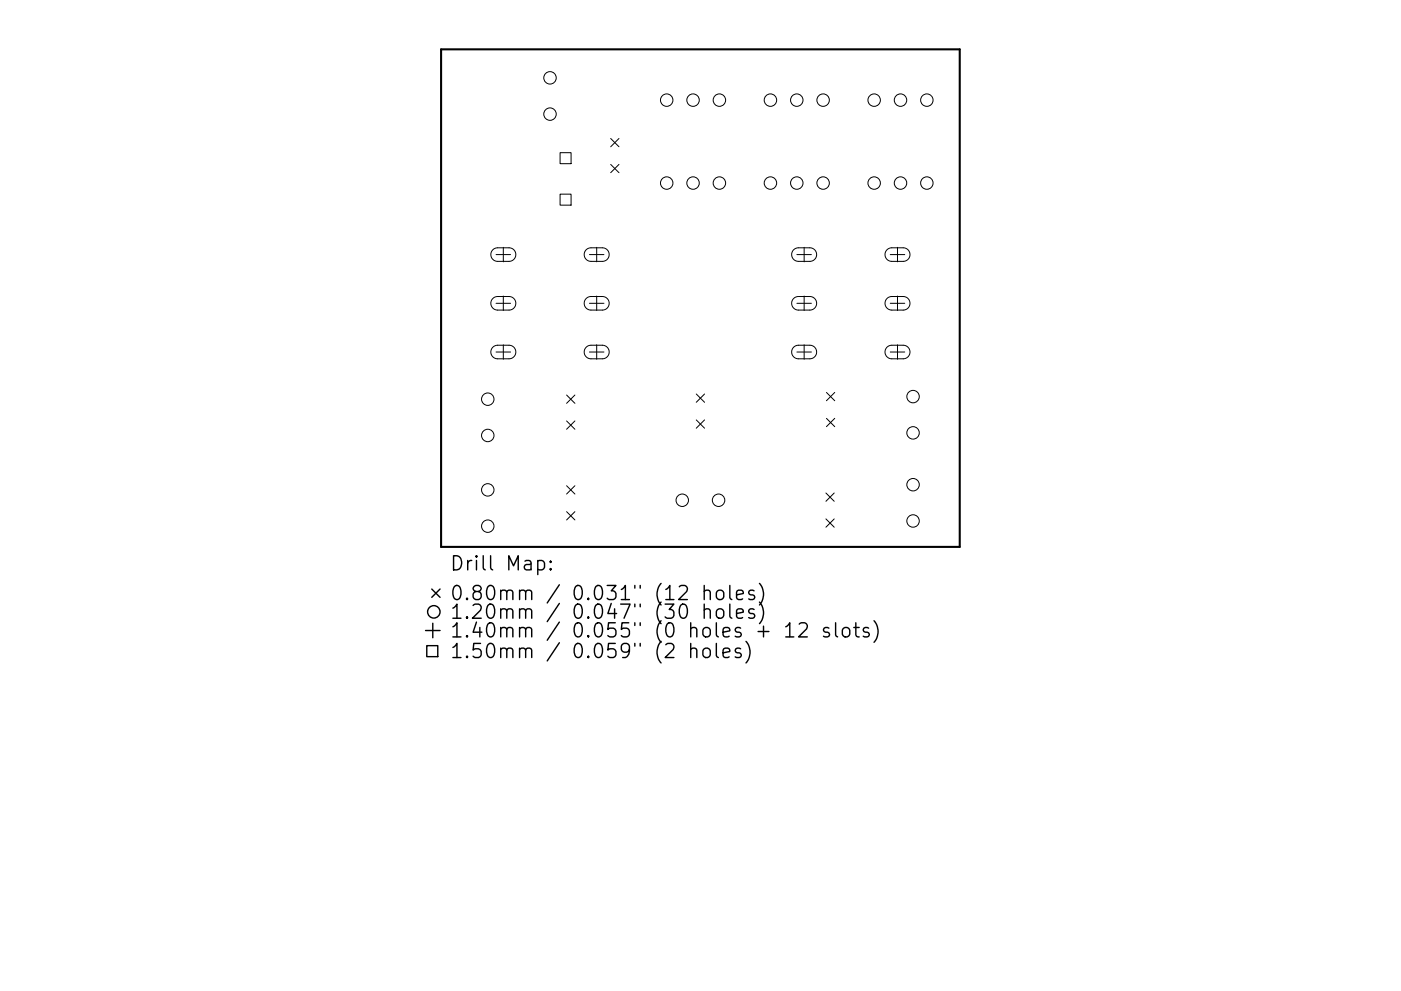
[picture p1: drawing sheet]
<svg xmlns="http://www.w3.org/2000/svg" width="297mm" height="210mm" viewBox="0 0 297 210" stroke-linecap="round" stroke-linejoin="round" font-family="sans-serif">
<defs><g id="words">
<g font-size="4.2">
<text x="95.3" y="121.1">Drill Map:</text>
<text x="95.3" y="127.4">0.80mm / 0.031&quot; (12 holes)</text>
<text x="95.3" y="131.3">1.20mm / 0.047&quot; (30 holes)</text>
<text x="95.3" y="135.3">1.40mm / 0.055&quot; (0 holes + 12 slots)</text>
<text x="95.3" y="139.7">1.50mm / 0.059&quot; (2 holes)</text>
</g>
</g></defs>
<path d="M93.5 10.5h110v105.5h-110z" fill="none" stroke="#000" stroke-width=".44"/>
<g fill="none" stroke="#000" stroke-width=".21">
<path d="M118.7 32.4h2.4v2.3h-2.4zM129.5 29.4l1.7 1.7M129.5 34.9l1.7 1.7M131.2 29.4l-1.7 1.7M131.2 34.9l-1.7 1.7M104.5 53l.9-.4h2.5a1.44 1.44 0 0 1 1.5 1.4 1.44 1.44 0 0 1-1.5 1.5h-2.4a1.44 1.44 0 0 1-1.3-.9 1.44 1.44 0 0 1 .3-1.6zM105.2 54h3.1M106.7 52.5v3.1M118.7 41.2h2.4v2.3h-2.4zM124.3 53l.9-.4h2.5a1.44 1.44 0 0 1 1.5 1.4 1.44 1.44 0 0 1-1.5 1.5h-2.4a1.44 1.44 0 0 1-1.3-.9 1.44 1.44 0 0 1 .3-1.6zM125 54h3M126.5 52.5v3.1"/>
<path d="M168.3 53l.9-.4h2.5a1.44 1.44 0 0 1 1.4 1.4 1.44 1.44 0 0 1-1.4 1.5h-2.4a1.44 1.44 0 0 1-1.3-.9 1.44 1.44 0 0 1 .3-1.6zM169 54h3M170.5 52.5v3.1M188.1 53l.9-.4h2.5a1.44 1.44 0 0 1 1.4 1.4 1.44 1.44 0 0 1-1.4 1.5h-2.4a1.44 1.44 0 0 1-1.4-.9 1.44 1.44 0 0 1 .4-1.6zM188.7 54h3.1M190.3 52.5v3.1M104.5 63.3l.9-.4h2.5a1.44 1.44 0 0 1 1.5 1.5 1.44 1.44 0 0 1-1.5 1.4h-2.4a1.44 1.44 0 0 1-1.3-.9 1.44 1.44 0 0 1 .3-1.6zM104.5 73.7l.9-.4 2.5-.1a1.44 1.44 0 0 1 1.5 1.5 1.44 1.44 0 0 1-1.5 1.4h-2.4a1.44 1.44 0 0 1-1.3-.9 1.44 1.44 0 0 1 .3-1.5zM105.2 64.4h3.1M105.2 74.7h3.1M106.7 62.8v3.1M106.7 73.1v3.1"/>
<path d="M124.3 63.3l.9-.4h2.5a1.44 1.44 0 0 1 1.5 1.5 1.44 1.44 0 0 1-1.5 1.4h-2.4a1.44 1.44 0 0 1-1.3-.9 1.44 1.44 0 0 1 .3-1.6zM124.3 73.7l.9-.4 2.5-.1a1.44 1.44 0 0 1 1.5 1.5 1.44 1.44 0 0 1-1.5 1.4h-2.4a1.44 1.44 0 0 1-1.3-.9 1.44 1.44 0 0 1 .3-1.5zM125 64.4h3M125 74.7h3M126.5 62.8v3.1M126.5 73.1v3.1M168.3 63.3l.9-.4h2.5a1.44 1.44 0 0 1 1.4 1.5 1.44 1.44 0 0 1-1.4 1.4h-2.4a1.44 1.44 0 0 1-1.3-.9 1.44 1.44 0 0 1 .3-1.6zM168.3 73.7l.9-.4 2.5-.1a1.44 1.44 0 0 1 1.4 1.5 1.44 1.44 0 0 1-1.4 1.4h-2.4a1.44 1.44 0 0 1-1.3-.9 1.44 1.44 0 0 1 .3-1.5zM169 64.4h3M169 74.7h3M170.5 62.8v3.1M170.5 73.1v3.1"/>
<path d="M188.1 63.3l.9-.4h2.5a1.44 1.44 0 0 1 1.4 1.5 1.44 1.44 0 0 1-1.4 1.4h-2.4a1.44 1.44 0 0 1-1.4-.9 1.44 1.44 0 0 1 .4-1.6zM188.1 73.7l.9-.4 2.5-.1a1.44 1.44 0 0 1 1.4 1.5 1.44 1.44 0 0 1-1.4 1.4h-2.4a1.44 1.44 0 0 1-1.4-.9 1.44 1.44 0 0 1 .4-1.5zM188.7 64.4h3.1M188.7 74.7h3.1M190.3 62.8v3.1M190.3 73.1v3.1M120.1 83.8l1.8 1.8M120.1 89.3l1.8 1.8M121.9 83.8l-1.8 1.8M121.9 89.3l-1.8 1.8M147.6 83.6l1.8 1.8M147.6 89.1l1.8 1.8"/>
<path d="M149.4 83.6l-1.8 1.8M149.4 89.1l-1.8 1.8M175.2 83.3l1.8 1.7M175.2 88.8l1.8 1.7M177 83.3l-1.8 1.7M177 88.8l-1.8 1.7M120.1 103.1l1.8 1.7M120.1 108.6l1.8 1.7M121.9 103.1l-1.8 1.7M121.9 108.6l-1.8 1.7M175.1 104.6l1.8 1.8M175.1 110.1l1.8 1.8"/>
<path d="M176.9 104.6l-1.8 1.8M176.9 110.1l-1.8 1.8"/>
<circle cx="116.6" cy="16.5" r="1.32"/>
<circle cx="116.6" cy="24.2" r="1.32"/>
<circle cx="141.4" cy="21.2" r="1.32"/>
<circle cx="141.4" cy="38.8" r="1.32"/>
<circle cx="146.9" cy="21.2" r="1.32"/>
<circle cx="146.9" cy="38.8" r="1.32"/>
<circle cx="152.5" cy="21.2" r="1.32"/>
<circle cx="152.5" cy="38.8" r="1.32"/>
<circle cx="163.3" cy="21.2" r="1.32"/>
<circle cx="163.3" cy="38.8" r="1.32"/>
<circle cx="168.9" cy="21.2" r="1.32"/>
<circle cx="168.9" cy="38.8" r="1.32"/>
<circle cx="174.5" cy="21.2" r="1.32"/>
<circle cx="174.5" cy="38.8" r="1.32"/>
<circle cx="185.3" cy="21.2" r="1.32"/>
<circle cx="185.3" cy="38.8" r="1.32"/>
<circle cx="190.9" cy="21.2" r="1.32"/>
<circle cx="190.9" cy="38.8" r="1.32"/>
<circle cx="196.5" cy="21.2" r="1.32"/>
<circle cx="196.5" cy="38.8" r="1.32"/>
<circle cx="103.4" cy="92.4" r="1.32"/>
<circle cx="103.4" cy="84.7" r="1.32"/>
<circle cx="193.6" cy="84.1" r="1.32"/>
<circle cx="193.6" cy="91.8" r="1.32"/>
<circle cx="103.4" cy="103.9" r="1.32"/>
<circle cx="103.4" cy="111.6" r="1.32"/>
<circle cx="144.7" cy="106.1" r="1.32"/>
<circle cx="152.3" cy="106.1" r="1.32"/>
<circle cx="193.6" cy="110.5" r="1.32"/>
<circle cx="193.6" cy="102.8" r="1.32"/>
</g>
<g fill="none" stroke="#000" stroke-width=".3">
<path d="M114 119.1l.9-.2 .5 .6v.8l-.2 .5-.3 .1-.9-.1M116.7 119.1l.2 .1-.2 .1-.1-.1 .1-.1v.2M90.2 133.8h3.1M90.5 137h2.3v2.3h-2.3zM91.5 125l1.8 1.7M91.8 132.2v3.1M93.3 125l-1.8 1.7M116.7 120.6l.2 .2-.2 .1-.1-.1 .1-.2v.3M146.4 137.8a.74 .74 0 0 1 1.3 .1v1.6M146.4 136.5v3M149.3 125.5a.74 .74 0 0 1 1.3 .1v1.6M149.3 129.5a.74 .74 0 0 1 1.3 .1v1.6"/>
<path d="M149.3 137.7a.81 .81 0 0 1 1.3 .4v.8a.81 .81 0 0 1-.8 .6 .81 .81 0 0 1-.8-.6v-.8zM149.3 124.2v3M149.3 128.2v3M151.9 136.5v2.6l.4 .4M152 125.5a.81 .81 0 0 1 .8-.3 .81 .81 0 0 1 .6 .6v.8a.81 .81 0 0 1-.7 .6 .81 .81 0 0 1-.8-.6v-.8zM152.2 129.3a.81 .81 0 0 1 1.2 .4v.9a.81 .81 0 0 1-.7 .6 .81 .81 0 0 1-.8-.6v-.9zM153.3 138.5l1.4-.3-.1-.5-.9-.2-.4 .4v1.2l.1 .3 .3 .1 .9-.1M154.7 124.2v2.6l.5 .4M154.7 128.2v2.5l.5 .5M156.2 126.2l1.4-.3-.2-.5-.8-.2-.4 .4v1.2l.1 .3 .3 .1 .8-.1M156.2 130.2l1.4-.3-.2-.6-.8-.1-.4 .4v1.1l.1 .3 .3 .2 .8-.2M157 137.7l-.7-.2-.4 .4 .1 .5 1 .3 .2 .2-.2 .5-.3 .1-.8-.1"/>
<path d="M158.2 136.1a3.4 3.4 0 0 1 0 4.6M159.9 125.4l-.7-.2-.5 .4 .2 .5 1 .3 .1 .2-.1 .5-.3 .1-.9-.1M159.9 129.3l-.7-.1-.5 .4 .2 .4 1 .3 .1 .3-.1 .4-.3 .2-.9-.2M161 123.8a3.4 3.4 0 0 1 0 4.6M161 127.7a3.4 3.4 0 0 1 0 4.6M166.6 133l.8-.9v3M166.6 135.1h1.7M169.4 132.4l.5-.3h.7a.81 .81 0 0 1 .4 1.3l-1.7 1.7h1.9M175.7 133.3l-.7-.2-.4 .5 .1 .4 1 .3 .2 .3-.2 .4-.3 .1-.8-.1M177.2 132.1v2.6l.4 .4M178.7 133.4a.81 .81 0 0 1 .8-.3 .81 .81 0 0 1 .7 .6v.9a.81 .81 0 0 1-.8 .6 .81 .81 0 0 1-.8-.6v-.9zM181 133.1h1.2"/>
<path d="M181.4 132.1v2.6l.2 .3 .6 .1M184.2 133.3l-.8-.2-.4 .5 .2 .4 1 .3 .1 .3-.1 .4-.3 .1-.9-.1M185.3 131.7a3.4 3.4 0 0 1 0 4.6"/>
<circle cx="92" cy="129.8" r="1.32"/>
</g>
<use href="#words"/>
</svg>
